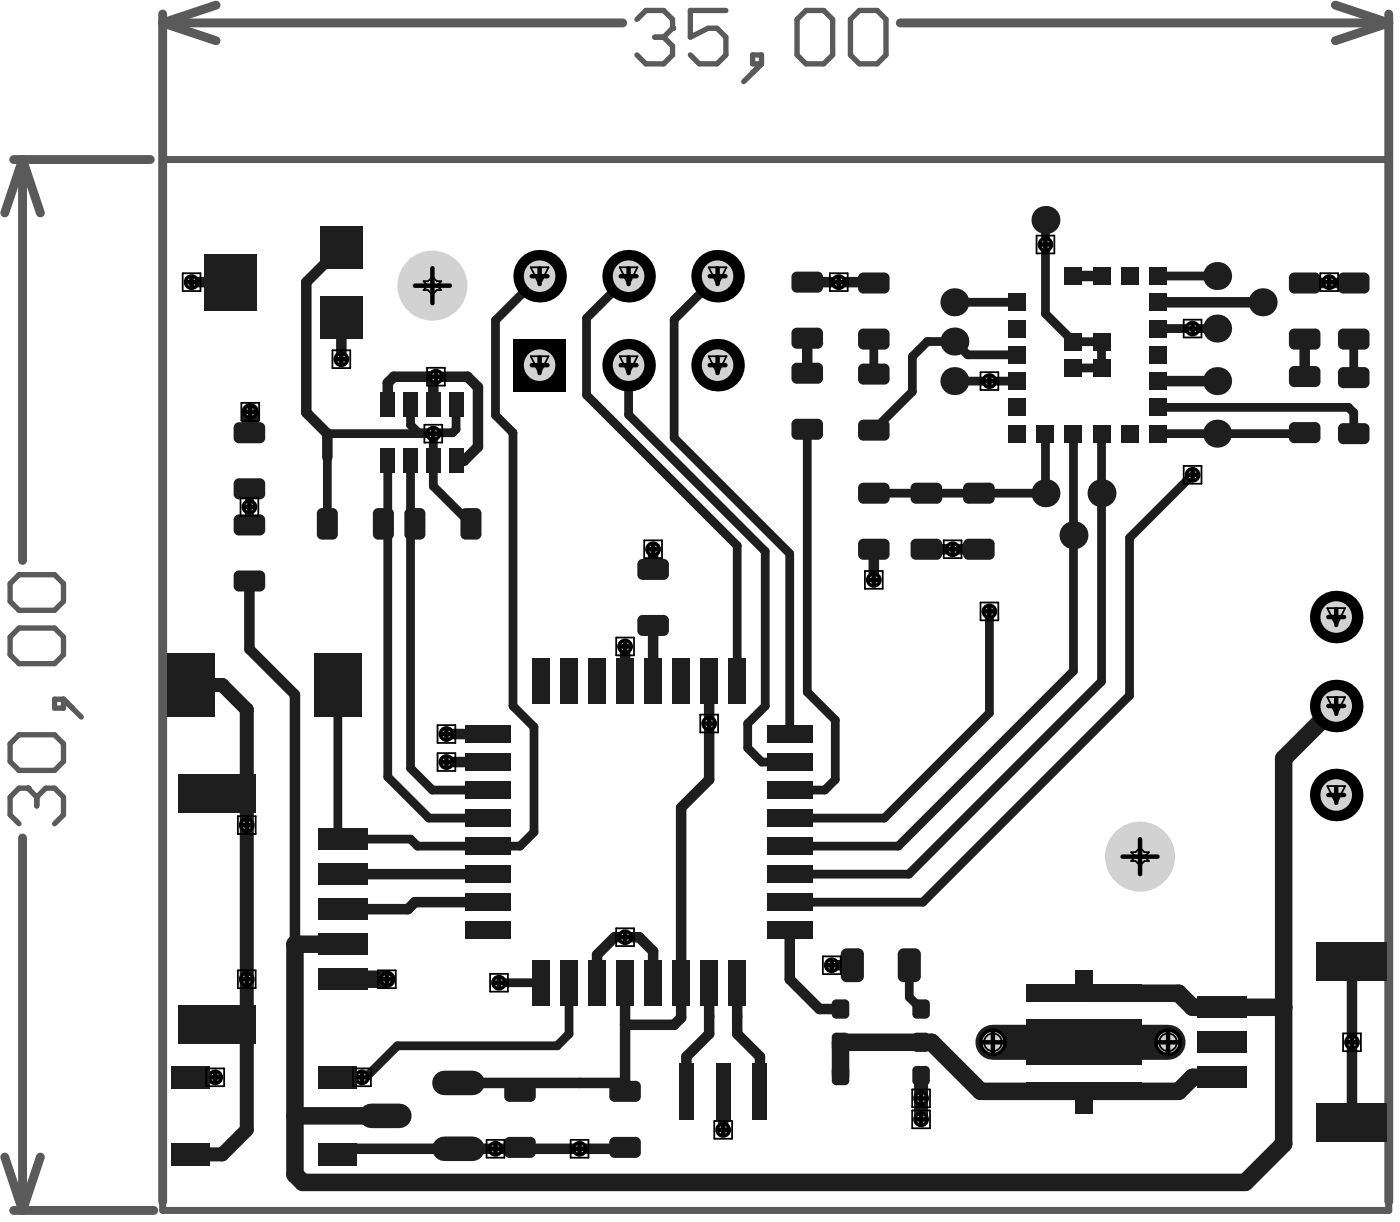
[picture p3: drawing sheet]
<svg xmlns="http://www.w3.org/2000/svg" width="66mm" height="58mm" viewBox="0 0 66 58" stroke-linecap="round" stroke-linejoin="round" font-family="sans-serif">
<g fill="none" stroke="#5a5a5a" stroke-width=".42">
<path d="M.6 7.6h6.5M1.1 7.6l-.9 2.5M1.1 7.6v18.9M1.1 7.6l.8 2.5M7.7 .7v56.2M7.7 1.1l2.5 .8M7.7 1.1h21.8M10.2 .2l-2.5 .9M42.6 1.1h23.2M63.3 .2l2.5 .9M65.8 .7v56.2M65.8 1.1l-2.5 .8"/>
<path d="M1.1 39.7v17.6M.2 54.8l.9 2.5M.6 57.3h6.7M1.9 54.8l-.8 2.5"/>
</g>
<g fill="none" stroke="#5a5a5a" stroke-width=".25">
<path d="M30.2 .9l.4-.4h.8l.5 .4v.4M31 1.8h.4M31.4 1.8l.5 .4v.4l-.5 .4h-.8l-.4-.4M31.9 1.3h.1M31.9 1.3l-.5 .5M34.4 .5h-1.7v1.3l.8-.5h.5l.4 .5v.8l-.4 .4h-.9l-.4-.4M35.7 2.6h.4v.4h-.4zM36.1 3l-.9 .9M38.2 .5h.8l.4 .4v1.7l-.4 .4h-.8l-.4-.4v-1.7zM40.7 .5h.9l.4 .4v1.7l-.4 .4h-.9l-.4-.4v-1.7zM.9 27.2h1.7l.4 .4v.9l-.4 .4h-1.7l-.4-.4v-.9zM.9 29.7h1.7l.4 .5v.8l-.4 .4h-1.7l-.4-.4v-.8z"/>
<path d="M.9 34.8h1.7l.4 .4v.9l-.4 .4h-1.7l-.4-.4v-.9zM1.3 37.3h.1M1.3 37.3h-.4l-.4 .4v.9l.4 .4M1.3 37.3l.4 .4M1.7 37.7l.5-.4h.4l.4 .4v.9l-.4 .4M1.7 37.7v.5M2.6 33.1h.4v.4h-.4zM3 33.1l.9 .8"/>
</g>
<path d="M7.7 7.6h58.1v49.7h-58.1z" fill="none" stroke="#5a5a5a" stroke-width=".33"/>
<path d="M9 54.7h1.5" fill="none" stroke="#1e1e1e" stroke-width=".66"/>
<path d="M19.4 19.2v.9l.4 .4M23.5 19.7l.8 .8M11.8 23.1v1.8M16 39.5l.3 .2M19.4 39.7l.4 .4M19.4 36.4l1.1 1M9 51h1.2M16 51h1.3M23.1 40.1h1.5" fill="none" stroke="#1e1e1e" stroke-width=".41"/>
<path d="M9.1 13.4h1.8M18.7 17.8h1.6l.2 .2M22.1 17.8l.5 .5M15.5 20.5v1.2M22.6 21.2l-.6 .6M19.7 42.7l-.4 .3M29.6 54.3l-.1 .1" fill="none" stroke="#1e1e1e" stroke-width=".5"/>
<circle cx="29.6" cy="51.7" r=".25" fill="#1e1e1e"/>
<g fill="none" stroke="#1e1e1e" stroke-width=".5">
<path d="M39.7 13.4h1.7M30.9 26v1M33.6 36.9l-1.3 1.3M41.4 27.5h.1M41.4 26v1.5M29.1 44.4h1.2l.6 .6M29.6 46.5v2M29.6 51.3v.4M32.3 46.5v1.7M32.5 50v1.7M33.6 46.5v1.6M36 50v1.7"/>
<path d="M38.8 47.8h1"/>
</g>
<path d="M41.4 16.1v1.6M43.9 16.2l-.7 .7M45.8 16.8h2.4M46.9 18h1.3M52.2 16.2v1.2M36.1 36.1h1.3M36.3 33.4l-.9 .9M39.6 36.9l-.5 .5M43.1 47.2l.5 .6" fill="none" stroke="#1e1e1e" stroke-width=".41"/>
<circle cx="52.2" cy="16.2" r=".21" fill="#1e1e1e"/>
<path d="M55.8 47l.7 .7M57.9 51h-1.4l-.7 .7" fill="none" stroke="#1e1e1e" stroke-width=".83"/>
<path d="M56.5 15.6h1.2" fill="none" stroke="#1e1e1e" stroke-width=".41"/>
<circle cx="61.8" cy="20.5" r=".21" fill="#1e1e1e"/>
<path d="M61.8 20.5h.1" fill="none" stroke="#1e1e1e" stroke-width=".41"/>
<path d="M61.8 16.2v1.6" fill="none" stroke="#1e1e1e" stroke-width=".5"/>
<circle cx="64" cy="53.2" r=".25" fill="#1e1e1e"/>
<g fill="none" stroke="#1e1e1e" stroke-width=".41">
<path d="M21.6 19.2v1.1l-.2 .2h-1.6M25.6 13.1l-2.1 2.1v4.5M29.8 17.3v2.3l6.5 6.5v7.3M29.8 13.1l-2 2v3.6l7.1 7.1v6.5M34 13.1l-2.1 2v5.6l5.5 5.5v8.6M43.2 16.9v1.6l-1.8 1.9M43.9 16.2h1.3l.6 .6M45.2 18h1.7M45.2 14.3h3M49.5 10.4v4.5l1.4 1.3h1.3M50.9 17.4h1.3M54.8 19.3h9.1l.2 .2v1"/>
<path d="M54.8 15.6h1.7M54.8 13.1h2.9M64.1 16.1v1.8M15.5 21.7v3.1M15.5 20.5h5v2.5l1.8 1.8M16 32.4v7.1M16.3 39.7h3.1M18.4 21.8v15l1.9 1.9h2.8M19.4 21.8v14.6M20.5 37.4h2.6M24.3 20.5v12.9l1 1v5l-.7 .7M35.4 34.3v1.1l.7 .7"/>
<path d="M37.4 37.4h1.7M38.2 20.3v12.5l1.4 1.3v2.8M41.4 23.4h8.1M46.9 28.9v4.9l-5 4.9h-4.5M49.5 20.5v2.4M50.9 20.5v11.3l-8.3 8.3h-5.2M52.2 20.5v11.8l-9.1 9.1h-5.7M54.8 20.5h7M56.5 22.5l-3 3v7.4l-9.8 9.8h-6.3M19.8 40.1h3.3M23.6 46.5h2M27 46.5v2.4l-.6 .6h-7.6l-1.5 1.5"/>
<path d="M43.1 45.7v1.5"/>
</g>
<path d="M9 32.4h1.5l1.2 1.2v19.9l-1.2 1.2M43.6 50.9v2.1" fill="none" stroke="#1e1e1e" stroke-width=".66"/>
<path d="M11.9 19.5l-.1 1M63.3 33.4l-2.5 2.5v18.3l-1.8 1.8h-44.7l-.3-.4v-10.9h2.3M14 52.8h3.6M16.3 46.4h2M39.8 50.9v-1.6h4.3l2.4 2.4h9.3M51.4 47h4.4M56.5 47.7h4.3" fill="none" stroke="#1e1e1e" stroke-width=".83"/>
<g fill="none" stroke="#1e1e1e" stroke-width=".5">
<path d="M16.2 11.7l-1.7 1.7v6.1l1 1M16.2 15v2M18.7 17.8l-.3 .3v1.1M20.3 17.8h1.8M20.5 18v1.2M22.6 18.3v2.9M38.2 16v1.7M38.2 13.4h1.5M50.9 13.1h1.3M54.8 18h2.9M54.8 14.3h5M61.8 13.4h2.3"/>
<path d="M11.8 27.5v3.2l2.2 2.2v11.8M21.1 36.1h2M21.1 34.8h2M21.6 21.8h.4M29.6 30.6v1.7M30.9 29.6v2.7M32.3 38.2v8.3M33.6 32.3v4.6M43.9 26h2.5M16.3 43h3M16.3 41.4h6.8M16.3 54.4h13.2"/>
<path d="M19.7 42.7h3.4M29.1 44.4l-.8 .8v1.3M30.9 45v1.5M32.3 48.2l-.4 .3h-2.3v2.8h-8.5M33.6 48.1v.8l-1.1 1.1M34.3 51.7v1.8M34.9 46.5v2.4l1.1 1.1M37.4 44v2.4l1.4 1.4M39.4 45.7h1M64 45.5v7.7"/>
</g>
<path d="M47 49.3h8.3" fill="none" stroke="#1e1e1e" stroke-width="1.7"/>
<circle cx="11.7" cy="46.4" r=".37" fill="#000"/>
<circle cx="11.7" cy="46.4" r=".21" fill="#d2d2d2"/>
<circle cx="11.7" cy="39.1" r=".37" fill="#000"/>
<circle cx="11.7" cy="39.1" r=".21" fill="#d2d2d2"/>
<circle cx="43.6" cy="52" r=".37" fill="#000"/>
<circle cx="43.6" cy="52" r=".21" fill="#d2d2d2"/>
<circle cx="43.6" cy="53" r=".37" fill="#000"/>
<circle cx="43.6" cy="53" r=".21" fill="#d2d2d2"/>
<circle cx="39.4" cy="45.7" r=".37" fill="#000"/>
<circle cx="39.4" cy="45.7" r=".21" fill="#d2d2d2"/>
<circle cx="20.7" cy="17.8" r=".37" fill="#000"/>
<circle cx="20.7" cy="17.8" r=".21" fill="#d2d2d2"/>
<circle cx="16.2" cy="17" r=".37" fill="#000"/>
<circle cx="16.2" cy="17" r=".21" fill="#d2d2d2"/>
<circle cx="21.1" cy="36.1" r=".37" fill="#000"/>
<circle cx="21.1" cy="36.1" r=".21" fill="#d2d2d2"/>
<circle cx="9.1" cy="13.4" r=".37" fill="#000"/>
<circle cx="9.1" cy="13.4" r=".21" fill="#d2d2d2"/>
<circle cx="20.5" cy="20.5" r=".37" fill="#000"/>
<circle cx="20.5" cy="20.5" r=".21" fill="#d2d2d2"/>
<circle cx="23.6" cy="46.5" r=".37" fill="#000"/>
<circle cx="23.6" cy="46.5" r=".21" fill="#d2d2d2"/>
<circle cx="17.1" cy="51" r=".37" fill="#000"/>
<circle cx="17.1" cy="51" r=".21" fill="#d2d2d2"/>
<circle cx="29.6" cy="44.4" r=".37" fill="#000"/>
<circle cx="29.6" cy="44.4" r=".21" fill="#d2d2d2"/>
<circle cx="30.9" cy="26" r=".37" fill="#000"/>
<circle cx="30.9" cy="26" r=".21" fill="#d2d2d2"/>
<circle cx="29.6" cy="30.6" r=".37" fill="#000"/>
<circle cx="29.6" cy="30.6" r=".21" fill="#d2d2d2"/>
<circle cx="21.1" cy="34.8" r=".37" fill="#000"/>
<circle cx="21.1" cy="34.8" r=".21" fill="#d2d2d2"/>
<circle cx="11.8" cy="24" r=".37" fill="#000"/>
<circle cx="11.8" cy="24" r=".21" fill="#d2d2d2"/>
<circle cx="23.5" cy="54.4" r=".37" fill="#000"/>
<circle cx="23.5" cy="54.4" r=".21" fill="#d2d2d2"/>
<circle cx="27.5" cy="54.4" r=".37" fill="#000"/>
<circle cx="27.5" cy="54.4" r=".21" fill="#d2d2d2"/>
<circle cx="34.3" cy="53.5" r=".37" fill="#000"/>
<circle cx="34.3" cy="53.5" r=".21" fill="#d2d2d2"/>
<circle cx="41.4" cy="27.5" r=".37" fill="#000"/>
<circle cx="41.4" cy="27.5" r=".21" fill="#d2d2d2"/>
<circle cx="63" cy="13.4" r=".37" fill="#000"/>
<circle cx="63" cy="13.4" r=".21" fill="#d2d2d2"/>
<circle cx="45.1" cy="26" r=".37" fill="#000"/>
<circle cx="45.1" cy="26" r=".21" fill="#d2d2d2"/>
<circle cx="46.9" cy="18" r=".37" fill="#000"/>
<circle cx="46.9" cy="18" r=".21" fill="#d2d2d2"/>
<circle cx="46.9" cy="28.9" r=".37" fill="#000"/>
<circle cx="46.9" cy="28.9" r=".21" fill="#d2d2d2"/>
<circle cx="56.5" cy="22.5" r=".37" fill="#000"/>
<circle cx="56.5" cy="22.5" r=".21" fill="#d2d2d2"/>
<circle cx="33.6" cy="34.3" r=".37" fill="#000"/>
<circle cx="33.6" cy="34.3" r=".21" fill="#d2d2d2"/>
<circle cx="10.2" cy="51" r=".37" fill="#000"/>
<circle cx="10.2" cy="51" r=".21" fill="#d2d2d2"/>
<circle cx="18.3" cy="46.4" r=".37" fill="#000"/>
<circle cx="18.3" cy="46.4" r=".21" fill="#d2d2d2"/>
<circle cx="56.5" cy="15.6" r=".37" fill="#000"/>
<circle cx="56.5" cy="15.6" r=".21" fill="#d2d2d2"/>
<circle cx="49.5" cy="11.6" r=".37" fill="#000"/>
<circle cx="49.5" cy="11.6" r=".21" fill="#d2d2d2"/>
<circle cx="64" cy="49.3" r=".37" fill="#000"/>
<circle cx="64" cy="49.3" r=".21" fill="#d2d2d2"/>
<circle cx="11.9" cy="19.5" r=".37" fill="#000"/>
<circle cx="11.9" cy="19.5" r=".21" fill="#d2d2d2"/>
<circle cx="39.7" cy="13.4" r=".37" fill="#000"/>
<circle cx="39.7" cy="13.4" r=".21" fill="#d2d2d2"/>
<circle cx="47" cy="49.3" r=".66" fill="#000"/>
<circle cx="47" cy="49.3" r=".5" fill="#d2d2d2"/>
<circle cx="55.3" cy="49.3" r=".66" fill="#000"/>
<circle cx="55.3" cy="49.3" r=".5" fill="#d2d2d2"/>
<circle cx="29.8" cy="17.3" r="1.24" fill="#000"/>
<circle cx="29.8" cy="17.3" r=".75" fill="#d2d2d2"/>
<circle cx="34" cy="17.3" r="1.24" fill="#000"/>
<circle cx="34" cy="17.3" r=".75" fill="#d2d2d2"/>
<circle cx="20.5" cy="13.5" r="1.24" fill="#000"/>
<circle cx="20.5" cy="13.5" r="1.66" fill="#d2d2d2"/>
<circle cx="29.8" cy="13.1" r="1.24" fill="#000"/>
<circle cx="29.8" cy="13.1" r=".75" fill="#d2d2d2"/>
<circle cx="34" cy="13.1" r="1.24" fill="#000"/>
<circle cx="34" cy="13.1" r=".75" fill="#d2d2d2"/>
<circle cx="63.3" cy="37.6" r="1.24" fill="#000"/>
<circle cx="63.3" cy="37.6" r=".75" fill="#d2d2d2"/>
<circle cx="63.3" cy="33.4" r="1.24" fill="#000"/>
<circle cx="63.3" cy="33.4" r=".75" fill="#d2d2d2"/>
<circle cx="63.3" cy="29.2" r="1.24" fill="#000"/>
<circle cx="63.3" cy="29.2" r=".75" fill="#d2d2d2"/>
<path d="M24.3 16h2.5v2.5h-2.5z" fill-rule="evenodd" fill="#000"/>
<circle cx="25.6" cy="17.3" r=".75" fill="#d2d2d2"/>
<circle cx="54" cy="40.6" r="1.24" fill="#000"/>
<circle cx="54" cy="40.6" r="1.66" fill="#d2d2d2"/>
<circle cx="25.6" cy="13.1" r="1.24" fill="#000"/>
<circle cx="25.6" cy="13.1" r=".75" fill="#d2d2d2"/>
<g fill="#1e1e1e">
<path d="M15.1 54.1h1.8v1.1h-1.8z" fill-rule="evenodd"/>
<path d="M15.1 50.5h1.8v1h-1.8z" fill-rule="evenodd"/>
<path d="M15.1 45.9h2.3v1h-2.3z" fill-rule="evenodd"/>
<path d="M15.1 44.2h2.3v1h-2.3z" fill-rule="evenodd"/>
<path d="M15.1 42.5h2.3v1h-2.3z" fill-rule="evenodd"/>
<path d="M15.1 40.9h2.3v1h-2.3z" fill-rule="evenodd"/>
<path d="M15.1 39.2h2.3v1h-2.3z" fill-rule="evenodd"/>
<path d="M22.1 43.6h2.1v.9h-2.1z" fill-rule="evenodd"/>
<path d="M22.1 41h2.1v.8h-2.1z" fill-rule="evenodd"/>
<path d="M22.1 39.6h2.1v.9h-2.1z" fill-rule="evenodd"/>
<path d="M22.1 37h2.1v.8h-2.1z" fill-rule="evenodd"/>
<path d="M22.1 34.3h2.1v.9h-2.1z" fill-rule="evenodd"/>
<path d="M28.9 54.1l.2-.3h1l.3 .3v.5l-.3 .2h-1l-.2-.2z" fill-rule="evenodd"/>
<path d="M28.9 51.4l.2-.2h1l.3 .2v.5l-.3 .3h-1l-.2-.3z" fill-rule="evenodd"/>
<path d="M39.4 50.7l.2-.2h.4l.2 .2v.5l-.2 .2h-.4l-.2-.2z" fill-rule="evenodd"/>
<path d="M39.4 47.5l.2-.2h.4l.2 .2v.5l-.2 .2h-.4l-.2-.2z" fill-rule="evenodd"/>
<path d="M43.2 50.7l.2-.2h.4l.3 .2v.5l-.3 .2h-.4l-.2-.2z" fill-rule="evenodd"/>
<path d="M43.2 47.5l.2-.2h.4l.3 .2v.5l-.3 .2h-.4l-.2-.2z" fill-rule="evenodd"/>
<path d="M43.1 23.1l.3-.2h1l.2 .2v.5l-.2 .2h-1l-.3-.2z" fill-rule="evenodd"/>
<path d="M45.6 23.1l.3-.2h1l.2 .2v.5l-.2 .2h-1l-.3-.2z" fill-rule="evenodd"/>
<path d="M50.9 45.9h.9v.9h-.9z" fill-rule="evenodd"/>
<path d="M49.1 20.1h.8v.8h-.8z" fill-rule="evenodd"/>
<path d="M50.4 20.1h.9v.8h-.9z" fill-rule="evenodd"/>
<path d="M50.4 17h.9v.8h-.9z" fill-rule="evenodd"/>
<path d="M50.4 15.8h.9v.8h-.9z" fill-rule="evenodd"/>
<path d="M50.4 12.7h.9v.8h-.9z" fill-rule="evenodd"/>
<path d="M53.1 20.1h.8v.8h-.8z" fill-rule="evenodd"/>
<path d="M53.1 12.7h.8v.8h-.8z" fill-rule="evenodd"/>
<path d="M63.6 20h1l.3 .3v.5l-.3 .2h-1l-.2-.2v-.5z" fill-rule="evenodd"/>
<path d="M63.4 15.8l.2-.2h1l.3 .2v.5l-.3 .3h-1l-.2-.3z" fill-rule="evenodd"/>
<path d="M63.6 17.4h1l.3 .2v.5l-.3 .3h-1l-.2-.3v-.5z" fill-rule="evenodd"/>
<path d="M63.6 12.9h1l.3 .3v.4l-.3 .3h-1l-.2-.3v-.4z" fill-rule="evenodd"/>
<path d="M15 24.3l.3-.2h.5l.2 .2v1l-.2 .2h-.5l-.3-.2z" fill-rule="evenodd"/>
<path d="M15.2 10.7h2v2h-2z" fill-rule="evenodd"/>
<path d="M15.2 14h2v2h-2z" fill-rule="evenodd"/>
<path d="M20.2 21.2h.7v1.2h-.7z" fill-rule="evenodd"/>
<path d="M20.2 18.6h.7v1.1h-.7z" fill-rule="evenodd"/>
<path d="M19.1 21.2h.7v1.2h-.7z" fill-rule="evenodd"/>
<path d="M19.1 18.6h.7v1.1h-.7z" fill-rule="evenodd"/>
<path d="M19.2 24.3l.2-.2h.5l.3 .2v1l-.3 .2h-.5l-.2-.2z" fill-rule="evenodd"/>
<path d="M22.1 42.3h2.1v.8h-2.1z" fill-rule="evenodd"/>
<path d="M22.1 38.3h2.1v.8h-2.1z" fill-rule="evenodd"/>
<path d="M22.1 35.7h2.1v.8h-2.1z" fill-rule="evenodd"/>
<path d="M21.8 24.3l.3-.2h.5l.2 .2v1l-.2 .2h-.5l-.3-.2z" fill-rule="evenodd"/>
<path d="M26.5 45.4h.9v2.2h-.9z" fill-rule="evenodd"/>
<path d="M25.2 45.5h.8v2.1h-.8z" fill-rule="evenodd"/>
<path d="M25.2 31.2h.8v2.1h-.8z" fill-rule="evenodd"/>
<path d="M26.5 31.2h.9v2.1h-.9z" fill-rule="evenodd"/>
<path d="M30.5 45.5h.9v2.1h-.9z" fill-rule="evenodd"/>
<path d="M29.2 45.5h.8v2.1h-.8z" fill-rule="evenodd"/>
<path d="M29.2 31.2h.8v2.1h-.8z" fill-rule="evenodd"/>
<path d="M30.5 31.2h.9v2.1h-.9z" fill-rule="evenodd"/>
<path d="M33.2 45.5h.8v2.1h-.8z" fill-rule="evenodd"/>
<path d="M33.9 50.3h.7v2.7h-.7z" fill-rule="evenodd"/>
<path d="M32.2 50.3h.6v2.7h-.6z" fill-rule="evenodd"/>
<path d="M33.2 31.2h.8v2.1h-.8z" fill-rule="evenodd"/>
<path d="M35.7 50.3h.6v2.7h-.6z" fill-rule="evenodd"/>
<path d="M39.6 48.9h.4l.2 .2v.5l-.2 .2h-.4l-.2-.2v-.5z" fill-rule="evenodd"/>
<path d="M39.8 45.2l.3-.3h.6l.2 .3v1l-.2 .3h-.6l-.3-.3z" fill-rule="evenodd"/>
<path d="M43.4 48.9h.4l.3 .2v.5l-.3 .2h-.4l-.2-.2v-.5z" fill-rule="evenodd"/>
<path d="M42.5 45.2l.3-.3h.5l.3 .3v1l-.3 .3h-.5l-.3-.3z" fill-rule="evenodd"/>
<path d="M43.1 25.8l.3-.3h1l.2 .3v.5l-.2 .2h-1l-.3-.2z" fill-rule="evenodd"/>
<path d="M45.6 25.8l.3-.3h1l.2 .3v.5l-.2 .2h-1l-.3-.2z" fill-rule="evenodd"/>
<path d="M50.9 51.9h.9v.8h-.9z" fill-rule="evenodd"/>
<path d="M8.1 54.1h1.8v1.1h-1.8z" fill-rule="evenodd"/>
<path d="M8.1 50.5h1.8v1h-1.8z" fill-rule="evenodd"/>
<path d="M8.5 36.7h3.6v1.8h-3.6z" fill-rule="evenodd"/>
<path d="M11.1 27.3l.2-.3h1l.3 .3v.5l-.3 .2h-1l-.2-.2z" fill-rule="evenodd"/>
<path d="M11.1 22.9l.2-.3h1l.3 .3v.5l-.3 .2h-1l-.2-.2z" fill-rule="evenodd"/>
<path d="M11.1 24.6l.2-.2h1l.3 .2v.5l-.3 .3h-1l-.2-.3z" fill-rule="evenodd"/>
<path d="M11.1 20.2l.2-.2h1l.3 .2v.5l-.3 .3h-1l-.2-.3z" fill-rule="evenodd"/>
</g>
<g fill="#1e1e1e">
<path d="M30.1 54.6h.3zM30.1 54.6h.3l-.1 .1-.2 .1z"/>
<path d="M30.1 53.8v.3zM30.1 53.8l.2 .1 .1 .2h-.3z"/>
<path d="M28.9 54.1h.2zM28.9 53.9l.2-.1v.3h-.2z"/>
<path d="M29.1 54.6v.2zM28.9 54.6h.2v.2l-.2-.1z"/>
<path d="M30.1 51.9h.3zM30.1 51.9h.3l-.1 .2-.2 .1z"/>
<path d="M30.1 51.2v.2zM30.1 51.2h.2l.1 .2h-.3z"/>
<path d="M28.9 51.4h.2zM28.9 51.2h.2v.2h-.2z"/>
<path d="M29.1 51.9v.3zM28.9 51.9h.2v.3l-.2-.1z"/>
<path d="M40 51.2h.2zM40 51.2h.2v.1l-.2 .1z"/>
<path d="M40 50.5v.2zM40 50.5h.2v.2h-.2z"/>
<path d="M39.4 50.7h.2zM39.5 50.5h.1v.2h-.2z"/>
<path d="M39.6 51.2v.2zM39.4 51.2h.2v.2l-.1-.1z"/>
<path d="M40 48h.2zM40 48h.2v.2h-.2z"/>
<path d="M40 47.3v.2zM40 47.3l.2 .1v.1h-.2z"/>
<path d="M39.4 47.5h.2zM39.5 47.4l.1-.1v.2h-.2z"/>
<path d="M39.6 48v.2zM39.4 48h.2v.2h-.1z"/>
<path d="M43.8 51.2h.3zM43.8 51.2h.3l-.1 .1-.2 .1z"/>
<path d="M43.8 50.5v.2zM43.8 50.5h.2l.1 .2h-.3z"/>
<path d="M43.2 50.7h.2zM43.3 50.5h.1v.2h-.2z"/>
<path d="M43.4 51.2v.2zM43.2 51.2h.2v.2l-.1-.1z"/>
<path d="M43.8 48h.3zM43.8 48h.3l-.1 .2h-.2z"/>
<path d="M43.8 47.3v.2zM43.8 47.3l.2 .1 .1 .1h-.3z"/>
<path d="M43.2 47.5h.2zM43.3 47.4l.1-.1v.2h-.2z"/>
<path d="M43.4 48v.2zM43.2 48h.2v.2h-.1z"/>
<path d="M44.4 23.6h.2zM44.4 23.6h.2v.2h-.2z"/>
<path d="M44.4 22.9v.2zM44.4 22.9h.2v.2h-.2z"/>
<path d="M43.1 23.1h.3zM43.2 22.9h.2v.2h-.3z"/>
<path d="M43.4 23.6v.2zM43.1 23.6h.3v.2h-.2z"/>
<path d="M46.9 23.6h.2zM46.9 23.6h.2l-.1 .2h-.1z"/>
<path d="M46.9 22.9v.2zM46.9 22.9h.1l.1 .2h-.2z"/>
<path d="M45.6 23.1h.3zM45.7 22.9h.2v.2h-.3z"/>
<path d="M45.9 23.6v.2zM45.6 23.6h.3v.2h-.2z"/>
<path d="M64.6 20.8h.3zM64.6 20.8h.3l-.1 .2h-.2z"/>
<path d="M64.6 20v.3zM64.6 20l.2 .1 .1 .2h-.3z"/>
<path d="M63.4 20.3h.2zM63.5 20.1l.1-.1v.3h-.2z"/>
<path d="M63.6 20.8v.2zM63.4 20.8h.2v.2h-.1z"/>
<path d="M63.4 15.8h.2zM63.5 15.6h.1v.2h-.2z"/>
<path d="M63.6 16.3v.3zM63.4 16.3h.2v.3l-.1-.1z"/>
<path d="M64.6 16.3h.3zM64.6 16.3h.3l-.1 .2-.2 .1z"/>
<path d="M64.6 15.6v.2zM64.6 15.6h.2l.1 .2h-.3z"/>
<path d="M64.6 18.1h.3zM64.6 18.1h.3l-.1 .2-.2 .1z"/>
<path d="M64.6 17.4v.2zM64.6 17.4l.2 .1 .1 .1h-.3z"/>
<path d="M63.4 17.6h.2zM63.5 17.5l.1-.1v.2h-.2z"/>
<path d="M63.6 18.1v.3zM63.4 18.1h.2v.3l-.1-.1z"/>
<path d="M63.4 13.2h.2zM63.5 13l.1-.1v.3h-.2z"/>
<path d="M63.6 13.6v.3zM63.4 13.6h.2v.3l-.1-.1z"/>
<path d="M64.6 13.6h.3zM64.6 13.6h.3l-.1 .2-.2 .1z"/>
<path d="M64.6 12.9v.3zM64.6 12.9l.2 .1 .1 .2h-.3z"/>
<path d="M15.8 24.1v.2zM15.8 24.1h.1l.1 .2h-.2z"/>
<path d="M15 24.3h.3zM15.1 24.1h.2v.2h-.3z"/>
<path d="M15.3 25.3v.2zM15 25.3h.3v.2h-.2z"/>
<path d="M15.8 25.3h.2zM15.8 25.3h.2l-.1 .2h-.1z"/>
<path d="M19.4 25.3v.2zM19.2 25.3h.2v.2h-.2z"/>
<path d="M19.9 25.3h.3zM19.9 25.3h.3l-.1 .2h-.2z"/>
<path d="M19.9 24.1v.2zM19.9 24.1h.2l.1 .2h-.3z"/>
<path d="M19.2 24.3h.2zM19.2 24.1h.2v.2h-.2z"/>
<path d="M22.1 25.3v.2zM21.8 25.3h.3v.2h-.2z"/>
<path d="M22.6 25.3h.2zM22.6 25.3h.2l-.1 .2h-.1z"/>
<path d="M22.6 24.1v.2zM22.6 24.1h.1l.1 .2h-.2z"/>
<path d="M21.8 24.3h.3zM21.9 24.1h.2v.2h-.3z"/>
<path d="M40 49.6h.2zM40 49.6h.2v.1l-.2 .1z"/>
<path d="M40 48.9v.2zM40 48.9l.2 .1v.1h-.2z"/>
<path d="M39.4 49.1h.2zM39.5 49l.1-.1v.2h-.2z"/>
<path d="M39.6 49.6v.2zM39.4 49.6h.2v.2l-.1-.1z"/>
<path d="M40.7 44.9v.3zM40.7 44.9l.2 .1v.2h-.2z"/>
<path d="M39.8 45.2h.3zM39.9 45l.2-.1v.3h-.3z"/>
<path d="M40.1 46.2v.3zM39.8 46.2h.3v.3l-.2-.1z"/>
<path d="M40.7 46.2h.2zM40.7 46.2h.2v.2l-.2 .1z"/>
<path d="M43.8 49.6h.3zM43.8 49.6h.3l-.1 .1-.2 .1z"/>
<path d="M43.8 48.9v.2zM43.8 48.9l.2 .1 .1 .1h-.3z"/>
<path d="M43.2 49.1h.2zM43.3 49l.1-.1v.2h-.2z"/>
<path d="M43.4 49.6v.2zM43.2 49.6h.2v.2l-.1-.1z"/>
<path d="M43.3 44.9v.3zM43.3 44.9l.3 .1v.2h-.3z"/>
<path d="M42.5 45.2h.3zM42.6 45l.2-.1v.3h-.3z"/>
<path d="M42.8 46.2v.3zM42.5 46.2h.3v.3h-.1z"/>
<path d="M43.3 46.2h.3zM43.3 46.2h.3v.2l-.3 .1z"/>
<path d="M44.4 26.3h.2zM44.4 26.3h.2v.1l-.2 .1z"/>
<path d="M44.4 25.5v.3zM44.4 25.5l.2 .1v.2h-.2z"/>
<path d="M43.1 25.8h.3zM43.2 25.6l.2-.1v.3h-.3z"/>
<path d="M43.4 26.3v.2zM43.1 26.3h.3v.2l-.2-.1z"/>
<path d="M46.9 26.3h.2zM46.9 26.3h.2l-.1 .1-.1 .1z"/>
<path d="M46.9 25.5v.3zM46.9 25.5l.1 .1 .1 .2h-.2z"/>
<path d="M45.6 25.8h.3zM45.7 25.6l.2-.1v.3h-.3z"/>
<path d="M45.9 26.3v.2zM45.6 26.3h.3v.2l-.2-.1z"/>
<path d="M11.1 27.3h.2zM11.1 27.1l.2-.1v.3h-.2z"/>
<path d="M11.3 27.8v.2zM11.1 27.8h.2v.2l-.2-.1z"/>
<path d="M12.3 27.8h.3zM12.3 27.8h.3l-.1 .1-.2 .1z"/>
<path d="M12.3 27v.3zM12.3 27l.2 .1 .1 .2h-.3z"/>
<path d="M11.1 22.9h.2zM11.1 22.7l.2-.1v.3h-.2z"/>
<path d="M11.3 23.4v.2zM11.1 23.4h.2v.2h-.2z"/>
<path d="M12.3 23.4h.3zM12.3 23.4h.3l-.1 .2h-.2z"/>
<path d="M12.3 22.6v.3zM12.3 22.6l.2 .1 .1 .2h-.3z"/>
<path d="M11.1 24.6h.2zM11.1 24.4h.2v.2h-.2z"/>
<path d="M11.3 25.1v.3zM11.1 25.1h.2v.3l-.2-.1z"/>
<path d="M12.3 25.1h.3zM12.3 25.1h.3l-.1 .2-.2 .1z"/>
<path d="M12.3 24.4v.2zM12.3 24.4h.2l.1 .2h-.3z"/>
<path d="M11.1 20.2h.2zM11.1 20.1l.2-.1v.2h-.2z"/>
<path d="M11.3 20.7v.3zM11.1 20.7h.2v.3l-.2-.1z"/>
<path d="M12.3 20.7h.3zM12.3 20.7h.3l-.1 .2-.2 .1z"/>
<path d="M12.3 20v.2zM12.3 20l.2 .1 .1 .1h-.3z"/>
<circle cx="49.5" cy="23.4" r=".66"/>
<circle cx="49.5" cy="10.4" r=".66"/>
<circle cx="57.7" cy="20.5" r=".66"/>
<circle cx="57.7" cy="13.1" r=".66"/>
<circle cx="59.8" cy="14.3" r=".66"/>
<circle cx="50.9" cy="25.3" r=".66"/>
<circle cx="57.7" cy="18" r=".66"/>
<circle cx="57.7" cy="15.6" r=".66"/>
</g>
<path d="M21.1 54.4h1.3" fill="none" stroke="#1e1e1e" stroke-width="1.2"/>
<path d="M23.9 54.1l.2-.3h1l.3 .3v.5l-.3 .2h-1l-.2-.2z" fill-rule="evenodd" fill="#1e1e1e"/>
<g fill="#1e1e1e">
<path d="M25.1 54.6h.3zM25.1 54.6h.3l-.1 .1-.2 .1z"/>
<path d="M25.1 53.8v.3zM25.1 53.8l.2 .1 .1 .2h-.3z"/>
<path d="M23.9 54.1h.2zM24 53.9l.1-.1v.3h-.2z"/>
<path d="M24.1 54.6v.2zM23.9 54.6h.2v.2l-.1-.1z"/>
</g>
<path d="M21.1 51.3h1.3" fill="none" stroke="#1e1e1e" stroke-width="1.2"/>
<g fill="#1e1e1e">
<path d="M23.9 51.4l.2-.2h1l.3 .2v.5l-.3 .3h-1l-.2-.3z" fill-rule="evenodd"/>
<path d="M36.3 43.6h2.2v.9h-2.2z" fill-rule="evenodd"/>
<path d="M36.3 39.6h2.2v.9h-2.2z" fill-rule="evenodd"/>
<path d="M36.3 41h2.2v.8h-2.2z" fill-rule="evenodd"/>
<path d="M36.3 37h2.2v.8h-2.2z" fill-rule="evenodd"/>
<path d="M36.3 34.3h2.2v.9h-2.2z" fill-rule="evenodd"/>
<path d="M30.2 29.4l.2-.3h1l.3 .3v.5l-.3 .2h-1l-.2-.2z" fill-rule="evenodd"/>
<path d="M30.2 26.7l.2-.2h1l.3 .2v.5l-.3 .3h-1l-.2-.3z" fill-rule="evenodd"/>
<path d="M37.5 20.1l.2-.3h1l.3 .3v.5l-.3 .2h-1l-.2-.2z" fill-rule="evenodd"/>
<path d="M37.5 15.8l.2-.3h1l.3 .3v.5l-.3 .2h-1l-.2-.2z" fill-rule="evenodd"/>
<path d="M37.5 17.4l.2-.2h1l.3 .2v.5l-.3 .3h-1l-.2-.3z" fill-rule="evenodd"/>
<path d="M37.5 13.1l.2-.2h1l.3 .2v.5l-.3 .3h-1l-.2-.3z" fill-rule="evenodd"/>
<path d="M40.9 22.9h1l.2 .2v.5l-.2 .2h-1l-.3-.2v-.5z" fill-rule="evenodd"/>
<path d="M40.6 20.1l.3-.2h1l.2 .2v.5l-.2 .3h-1l-.3-.3z" fill-rule="evenodd"/>
<path d="M47.8 20.1h.8v.8h-.8z" fill-rule="evenodd"/>
<path d="M51.8 20.1h.8v.8h-.8z" fill-rule="evenodd"/>
<path d="M40.6 15.8l.3-.2h1l.2 .2v.5l-.2 .3h-1l-.3-.3z" fill-rule="evenodd"/>
<path d="M40.6 17.5l.3-.3h1l.2 .3v.5l-.2 .2h-1l-.3-.2z" fill-rule="evenodd"/>
<path d="M47.8 16.4h.8v.8h-.8z" fill-rule="evenodd"/>
<path d="M47.8 17.6h.8v.9h-.8z" fill-rule="evenodd"/>
<path d="M51.8 17h.8v.8h-.8z" fill-rule="evenodd"/>
<path d="M51.8 15.8h.8v.8h-.8z" fill-rule="evenodd"/>
<path d="M40.9 12.9h1l.2 .3v.4l-.2 .3h-1l-.3-.3v-.4z" fill-rule="evenodd"/>
<path d="M47.8 13.9h.8v.8h-.8z" fill-rule="evenodd"/>
<path d="M51.8 12.7h.8v.8h-.8z" fill-rule="evenodd"/>
<path d="M56.7 50.5h2.4v1h-2.4z" fill-rule="evenodd"/>
<path d="M56.7 47.2h2.4v1h-2.4z" fill-rule="evenodd"/>
<path d="M61.1 20.2l.2-.2h1l.3 .2v.5l-.3 .3h-1l-.2-.3z" fill-rule="evenodd"/>
<path d="M54.4 20.1h.9v.8h-.9z" fill-rule="evenodd"/>
<path d="M61.1 15.8l.2-.2h1l.3 .2v.5l-.3 .3h-1l-.2-.3z" fill-rule="evenodd"/>
<path d="M61.1 17.6l.2-.3h1l.3 .3v.5l-.3 .2h-1l-.2-.2z" fill-rule="evenodd"/>
<path d="M54.4 17.6h.9v.9h-.9z" fill-rule="evenodd"/>
<path d="M54.4 16.4h.9v.8h-.9z" fill-rule="evenodd"/>
<path d="M61.1 13.2l.2-.3h1l.3 .3v.4l-.3 .3h-1l-.2-.3z" fill-rule="evenodd"/>
<path d="M54.4 13.9h.9v.8h-.9z" fill-rule="evenodd"/>
<path d="M54.4 12.7h.9v.8h-.9z" fill-rule="evenodd"/>
<path d="M8.5 47.6h3.6v1.8h-3.6z" fill-rule="evenodd"/>
<path d="M7.9 30.9h2.3v3h-2.3z" fill-rule="evenodd"/>
<path d="M9.7 12h2.5v2.7h-2.5z" fill-rule="evenodd"/>
</g>
<g fill="#1e1e1e">
<path d="M25.1 51.9h.3zM25.1 51.9h.3l-.1 .2-.2 .1z"/>
<path d="M25.1 51.2v.2zM25.1 51.2h.2l.1 .2h-.3z"/>
<path d="M23.9 51.4h.2zM24 51.2h.1v.2h-.2z"/>
<path d="M24.1 51.9v.3zM23.9 51.9h.2v.3l-.1-.1z"/>
<path d="M31.4 29.9h.3zM31.4 29.9h.3l-.1 .1-.2 .1z"/>
<path d="M31.4 29.1v.3zM31.4 29.1l.2 .1 .1 .2h-.3z"/>
<path d="M30.2 29.4h.2zM30.3 29.2l.1-.1v.3h-.2z"/>
<path d="M30.4 29.9v.2zM30.2 29.9h.2v.2l-.1-.1z"/>
<path d="M31.4 27.2h.3zM31.4 27.2h.3l-.1 .2-.2 .1z"/>
<path d="M31.4 26.5v.2zM31.4 26.5h.2l.1 .2h-.3z"/>
<path d="M30.2 26.7h.2zM30.3 26.5h.1v.2h-.2z"/>
<path d="M30.4 27.2v.3zM30.2 27.2h.2v.3l-.1-.1z"/>
<path d="M38.7 20.6h.3zM38.7 20.6h.3l-.1 .1-.2 .1z"/>
<path d="M38.7 19.8v.3zM38.7 19.8l.2 .1 .1 .2h-.3z"/>
<path d="M37.5 20.1h.2zM37.6 19.9l.1-.1v.3h-.2z"/>
<path d="M37.7 20.6v.2zM37.5 20.6h.2v.2l-.1-.1z"/>
<path d="M37.5 15.8h.2zM37.6 15.6l.1-.1v.3h-.2z"/>
<path d="M37.7 16.3v.2zM37.5 16.3h.2v.2l-.1-.1z"/>
<path d="M38.7 16.3h.3zM38.7 16.3h.3l-.1 .1-.2 .1z"/>
<path d="M38.7 15.5v.3zM38.7 15.5l.2 .1 .1 .2h-.3z"/>
<path d="M38.7 17.9h.3zM38.7 17.9h.3l-.1 .2-.2 .1z"/>
<path d="M38.7 17.2v.2zM38.7 17.2h.2l.1 .2h-.3z"/>
<path d="M37.5 17.4h.2zM37.6 17.2h.1v.2h-.2z"/>
<path d="M37.7 17.9v.3zM37.5 17.9h.2v.3l-.1-.1z"/>
<path d="M37.5 13.1h.2zM37.6 12.9h.1v.2h-.2z"/>
<path d="M37.7 13.6v.3zM37.5 13.6h.2v.3l-.1-.1z"/>
<path d="M38.7 13.6h.3zM38.7 13.6h.3l-.1 .2-.2 .1z"/>
<path d="M38.7 12.9v.2zM38.7 12.9h.2l.1 .2h-.3z"/>
<path d="M41.9 23.6h.2zM41.9 23.6h.2v.2h-.2z"/>
<path d="M41.9 22.9v.2zM41.9 22.9h.2v.2h-.2z"/>
<path d="M40.6 23.1h.3zM40.7 22.9h.2v.2h-.3z"/>
<path d="M40.9 23.6v.2zM40.6 23.6h.3v.2h-.2z"/>
<path d="M41.9 20.6h.2zM41.9 20.6h.2v.2l-.2 .1z"/>
<path d="M41.9 19.9v.2zM41.9 19.9h.2v.2h-.2z"/>
<path d="M40.6 20.1h.3zM40.7 19.9h.2v.2h-.3z"/>
<path d="M40.9 20.6v.3zM40.6 20.6h.3v.3l-.2-.1z"/>
<path d="M40.6 15.8h.3zM40.7 15.6h.2v.2h-.3z"/>
<path d="M40.9 16.3v.3zM40.6 16.3h.3v.3l-.2-.1z"/>
<path d="M41.9 16.3h.2zM41.9 16.3h.2v.2l-.2 .1z"/>
<path d="M41.9 15.6v.2zM41.9 15.6h.2v.2h-.2z"/>
<path d="M41.9 18h.2zM41.9 18h.2v.1l-.2 .1z"/>
<path d="M41.9 17.2v.3zM41.9 17.2l.2 .1v.2h-.2z"/>
<path d="M40.6 17.5h.3zM40.7 17.3l.2-.1v.3h-.3z"/>
<path d="M40.9 18v.2zM40.6 18h.3v.2l-.2-.1z"/>
<path d="M40.6 13.2h.3zM40.7 13l.2-.1v.3h-.3z"/>
<path d="M40.9 13.6v.3zM40.6 13.6h.3v.3l-.2-.1z"/>
<path d="M41.9 13.6h.2zM41.9 13.6h.2v.2l-.2 .1z"/>
<path d="M41.9 12.9v.3zM41.9 12.9l.2 .1v.2h-.2z"/>
<path d="M62.3 20.7h.3zM62.3 20.7h.3l-.1 .2-.2 .1z"/>
<path d="M62.3 20v.2zM62.3 20l.2 .1 .1 .1h-.3z"/>
<path d="M61.1 20.2h.2zM61.1 20.1l.2-.1v.2h-.2z"/>
<path d="M61.3 20.7v.3zM61.1 20.7h.2v.3l-.2-.1z"/>
<path d="M61.1 15.8h.2zM61.1 15.6h.2v.2h-.2z"/>
<path d="M61.3 16.3v.3zM61.1 16.3h.2v.3l-.2-.1z"/>
<path d="M62.3 16.3h.3zM62.3 16.3h.3l-.1 .2-.2 .1z"/>
<path d="M62.3 15.6v.2zM62.3 15.6h.2l.1 .2h-.3z"/>
<path d="M62.3 18.1h.3zM62.3 18.1h.3l-.1 .2h-.2z"/>
<path d="M62.3 17.3v.3zM62.3 17.3l.2 .1 .1 .2h-.3z"/>
<path d="M61.1 17.6h.2zM61.1 17.4l.2-.1v.3h-.2z"/>
<path d="M61.3 18.1v.2zM61.1 18.1h.2v.2h-.2z"/>
<path d="M61.1 13.2h.2zM61.1 13l.2-.1v.3h-.2z"/>
<path d="M61.3 13.6v.3zM61.1 13.6h.2v.3l-.2-.1z"/>
<path d="M62.3 13.6h.3zM62.3 13.6h.3l-.1 .2-.2 .1z"/>
<path d="M62.3 12.9v.3zM62.3 12.9l.2 .1 .1 .2h-.3z"/>
<circle cx="52.2" cy="23.4" r=".66"/>
<circle cx="45.2" cy="16.2" r=".66"/>
<circle cx="45.2" cy="14.3" r=".66"/>
</g>
<path d="M17.6 52.8h1.3" fill="none" stroke="#1e1e1e" stroke-width="1.2"/>
<g fill="#1e1e1e">
<path d="M14.9 30.9h2.2v3h-2.2z" fill-rule="evenodd"/>
<path d="M21.3 18.6h.6v1.1h-.6z" fill-rule="evenodd"/>
<path d="M21.3 21.2h.6v1.2h-.6z" fill-rule="evenodd"/>
<path d="M18 21.2h.7v1.2h-.7z" fill-rule="evenodd"/>
<path d="M18 18.6h.7v1.1h-.7z" fill-rule="evenodd"/>
<path d="M17.7 24.3l.2-.2h.5l.3 .2v1l-.3 .2h-.5l-.2-.2z" fill-rule="evenodd"/>
<path d="M34.5 45.5h.8v2.1h-.8z" fill-rule="evenodd"/>
<path d="M31.9 45.5h.8v2.1h-.8z" fill-rule="evenodd"/>
<path d="M27.9 45.5h.8v2.1h-.8z" fill-rule="evenodd"/>
<path d="M27.9 31.2h.8v2.1h-.8z" fill-rule="evenodd"/>
<path d="M31.9 31.2h.8v2.1h-.8z" fill-rule="evenodd"/>
<path d="M34.5 31.2h.8v2.1h-.8z" fill-rule="evenodd"/>
<path d="M36.3 35.7h2.2v.8h-2.2z" fill-rule="evenodd"/>
<path d="M36.3 38.3h2.2v.8h-2.2z" fill-rule="evenodd"/>
<path d="M36.3 42.3h2.2v.8h-2.2z" fill-rule="evenodd"/>
<path d="M40.6 25.8l.3-.3h1l.2 .3v.5l-.2 .2h-1l-.3-.2z" fill-rule="evenodd"/>
<path d="M47.8 18.9h.8v.8h-.8z" fill-rule="evenodd"/>
<path d="M47.8 15.1h.8v.9h-.8z" fill-rule="evenodd"/>
<path d="M62.4 52.3h3.3v1.8h-3.3z" fill-rule="evenodd"/>
<path d="M56.7 48.9h2.4v.9h-2.4z" fill-rule="evenodd"/>
<path d="M62.4 44.6h3.3v1.8h-3.3z" fill-rule="evenodd"/>
<path d="M54.4 18.9h.9v.8h-.9z" fill-rule="evenodd"/>
<path d="M54.4 15.1h.9v.9h-.9z" fill-rule="evenodd"/>
<path d="M48.6 51.3h5.5v.8h-5.5z" fill-rule="evenodd"/>
<path d="M48.6 46.6h5.5v.8h-5.5z" fill-rule="evenodd"/>
<path d="M48.6 48.3h5.5v2.1h-5.5z" fill-rule="evenodd"/>
</g>
<g fill="#1e1e1e">
<path d="M18.4 24.1v.2zM18.4 24.1h.2l.1 .2h-.3z"/>
<path d="M17.7 24.3h.2zM17.7 24.1h.2v.2h-.2z"/>
<path d="M17.9 25.3v.2zM17.7 25.3h.2v.2h-.2z"/>
<path d="M18.4 25.3h.3zM18.4 25.3h.3l-.1 .2h-.2z"/>
<path d="M41.9 26.3h.2zM41.9 26.3h.2v.1l-.2 .1z"/>
<path d="M41.9 25.5v.3zM41.9 25.5l.2 .1v.2h-.2z"/>
<path d="M40.6 25.8h.3zM40.7 25.6l.2-.1v.3h-.3z"/>
<path d="M40.9 26.3v.2zM40.6 26.3h.3v.2l-.2-.1z"/>
<circle cx="45.2" cy="18" r=".66"/>
</g>
<g fill="none" stroke="#000" stroke-width=".21">
<path d="M8.9 13.4h.4M9.1 13.2v.4M11.6 19.5h.5M11.9 19.3v.4M16 17h.4M16.2 16.8v.4M19.7 13.5h1.6M20.4 17.8h.5M20.5 12.7v1.7M20.7 17.6v.4M25.2 17.3h.7M25.2 13.1h.7"/>
<path d="M25.6 12.7v.7M25.6 16.9v.8M29.4 17.3h.8M29.4 13.1h.8M29.8 12.7v.7M29.8 16.9v.8M33.6 17.3h.8M33.6 13.1h.8M34 12.7v.7M34 16.9v.8M39.5 13.4h.4M39.7 13.2v.4"/>
<path d="M46.7 18h.4M46.9 17.8v.5M49.3 11.6h.4M49.5 11.4v.4M56.3 15.6h.4M56.5 15.3v.5M62.8 13.4h.4M63 13.2v.4M11.5 39.1h.4M11.6 24h.4M11.7 38.9v.4M11.8 23.8v.4"/>
<path d="M20.3 20.5h.4M20.5 20.3v.4M20.9 36.1h.5M20.9 34.8h.5M21.1 34.5v.5M21.1 35.9v.4M29.4 30.6h.4M29.6 30.4v.4M30.7 26h.4M30.9 25.8v.4M33.4 34.3h.4M33.6 34v.5"/>
<path d="M41.2 27.5h.4M41.4 27.2v.5M44.9 26h.4M45.1 25.8v.4M46.7 28.9h.4M46.9 28.7v.5M54 39.7v1.7M56.3 22.5h.4M56.5 22.3v.4M62.9 37.6h.8M62.9 33.4h.8M62.9 29.2h.8"/>
<path d="M63.3 28.8v.8M63.3 33.1v.7M63.3 37.3v.7M10 51h.4M10.2 50.8v.4M11.5 46.4h.4M11.7 46.2v.4M16.9 51h.5M17.1 50.8v.4M18.1 46.4h.4M18.3 46.2v.4M23.3 54.4h.4"/>
<path d="M23.4 46.5h.4M23.5 54.2v.4M23.6 46.3v.4M27.2 54.4h.5M27.5 54.2v.4M29.4 44.4h.4M29.6 44.2v.4M34.1 53.5h.4M34.3 53.3v.4M39.2 45.7h.4M39.4 45.5v.4M43.4 52h.4"/>
<path d="M43.4 53h.4M43.6 51.8v.4M43.6 52.8v.4M46.5 49.3h1M47 48.9v.9M53.2 40.6h1.6M54.8 49.3h1M55.3 48.9v.9M63.8 49.3h.5M64 49.1v.5"/>
</g>
<g fill="none" stroke="#000" stroke-width=".08">
<path d="M8.7 12.9h.8v.9h-.8zM11.4 19.1h.9v.8h-.9zM15.7 16.6h.9v.8h-.9zM20.1 13.3h.2l.2-.2 .2 .2h.2l-.2 .2 .2 .2h-.2l-.2 .2-.2-.2h-.2l.2-.2zM20.2 17.4h.9v.9h-.9zM25.1 16.9h.9l-.4 .8zM25.1 12.7h.9l-.4 .8zM29.4 16.9h.8l-.4 .8zM29.4 12.7h.8l-.4 .8zM33.6 16.9h.8l-.4 .8zM33.6 12.7h.8l-.4 .8zM39.3 12.9h.9v.9h-.9z"/>
<path d="M46.5 17.6h.8v.9h-.8zM49.1 11.2h.8v.8h-.8zM56.1 15.1h.8v.9h-.8zM62.5 12.9h.9v.9h-.9zM11.3 38.6h.8v.9h-.8zM11.4 23.6h.8v.8h-.8zM20.1 20.1h.8v.9h-.8zM20.7 34.3h.9v.9h-.9zM20.7 35.7h.9v.8h-.9zM29.2 30.2h.8v.8h-.8zM30.5 25.6h.9v.8h-.9zM33.2 33.8h.8v.9h-.8z"/>
<path d="M41 27h.8v.9h-.8zM44.7 25.6h.9v.8h-.9zM46.5 28.5h.8v.9h-.8zM56.1 22.1h.8v.8h-.8zM62.9 37.2h.8l-.4 .9zM62.9 33h.8l-.4 .8zM62.9 28.8h.8l-.4 .8zM9.8 50.6h.8v.8h-.8zM11.3 45.9h.8v.9h-.8zM16.7 50.6h.9v.8h-.9zM17.9 45.9h.8v.9h-.8zM23.1 54h.8v.8h-.8z"/>
<path d="M23.2 46.1h.9v.8h-.9zM27 54h.9v.8h-.9zM29.2 44h.8v.8h-.8zM33.8 53.1h.9v.8h-.9zM39 45.3h.8v.8h-.8zM43.2 51.6h.9v.8h-.9zM43.2 52.6h.9v.8h-.9zM53.6 40.3h.2l.2-.2 .2 .2h.2l-.2 .3 .2 .2h-.2l-.2 .2-.2-.2h-.2l.2-.2zM63.6 48.9h.9v.9h-.9z"/>
<circle cx="47" cy="49.3" r=".42"/>
<circle cx="55.3" cy="49.3" r=".42"/>
</g>
</svg>
